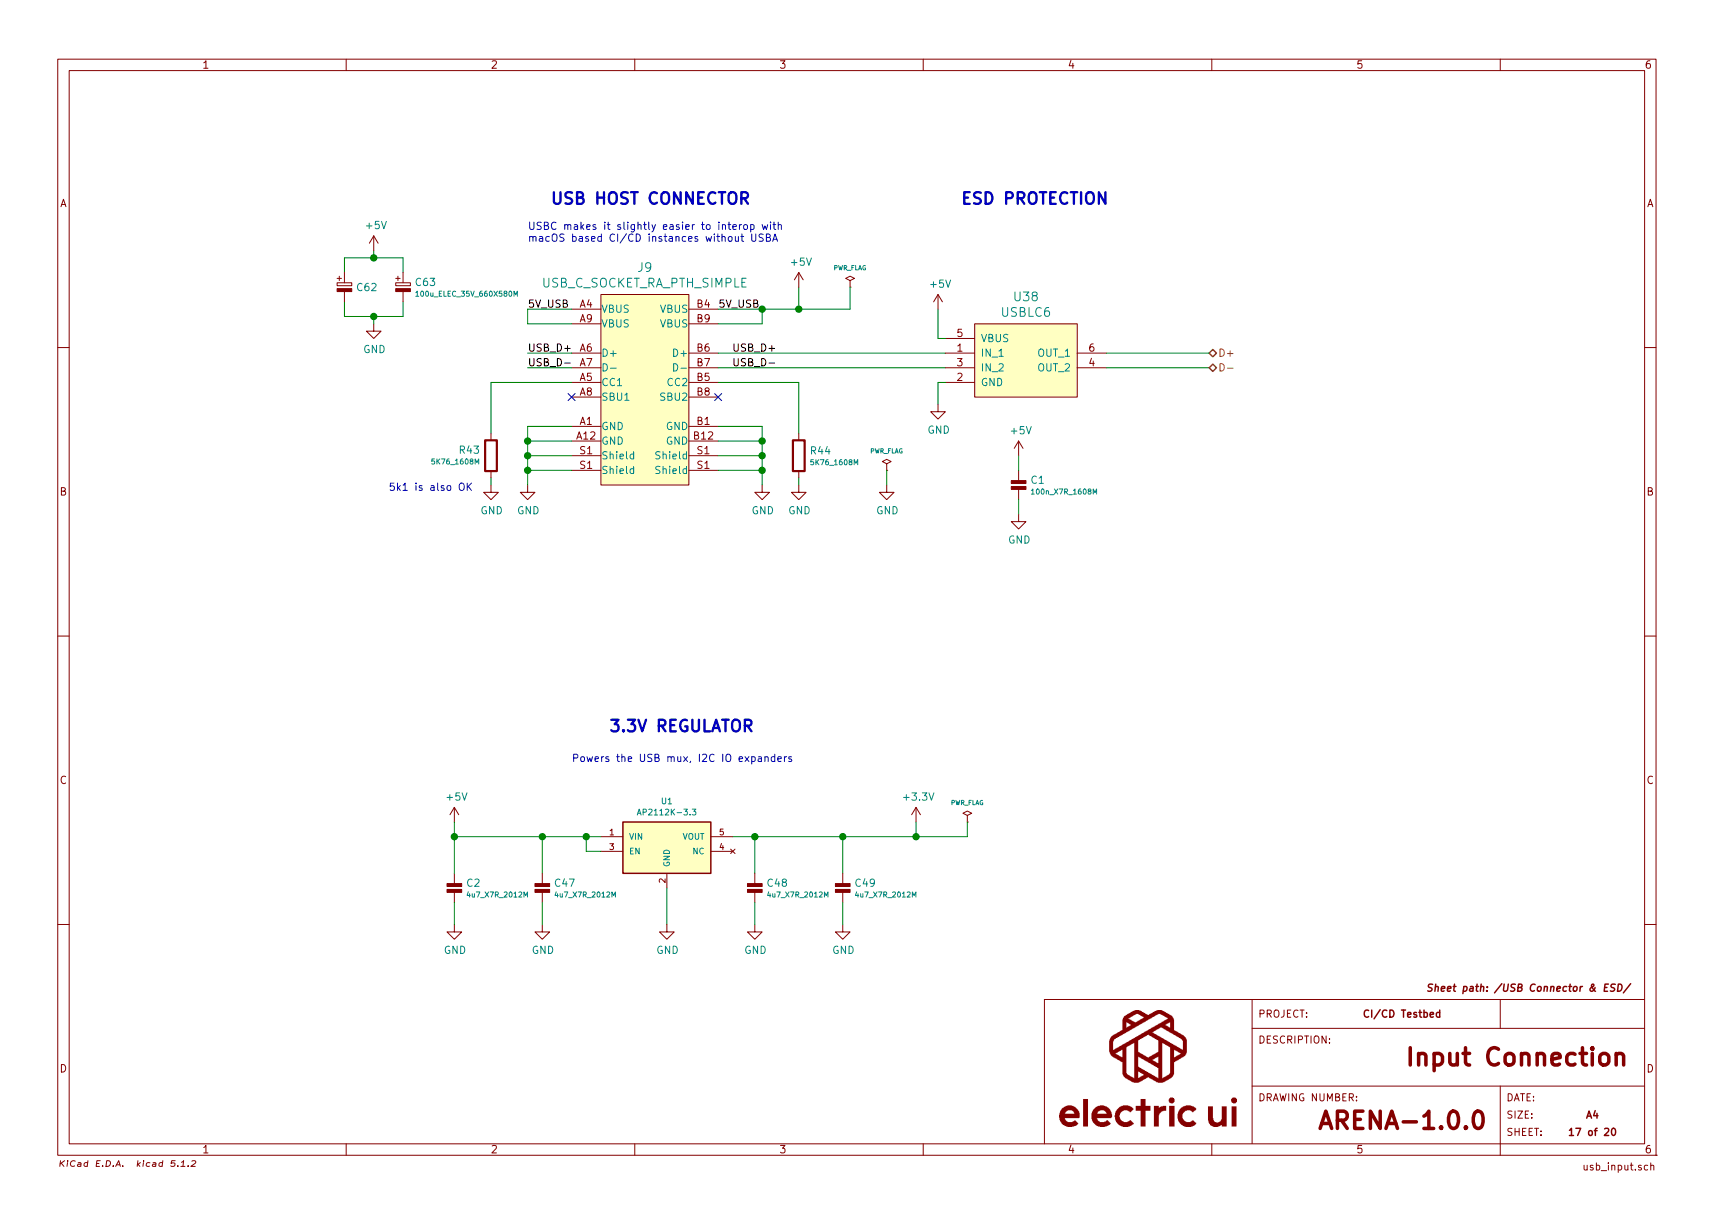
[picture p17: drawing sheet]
EESchema Schematic File Version 4
LIBS:hardware-cache
EELAYER 29 0
EELAYER END
$Descr A4 11693 8268
encoding utf-8
Sheet 17 20
Title "Input Connection"
Date ""
Rev "1.0.0"
Comp ""
Comment1 "CI/CD Testbed"
Comment2 "ARENA"
Comment3 ""
Comment4 ""
$EndDescr
$Comp
L appli_usb:USB_C_SOCKET_RA_PTH_SIMPLE J?
U 1 1
P 4400 2700
AR Path="/6093699A" Ref="J?"  Part="1" 
AR Path="/608FAF92/6093699A" Ref="J9"  Part="1" 
F 0 "J9" H 4400 3587 60  0000 C CNN
F 1 "USB_C_SOCKET_RA_PTH_SIMPLE" H 4400 3481 60  0000 C CNN
F 2 "Applidyne_USB:USB_C_PTH_GCT_USB4085" H 4400 1900 60  0001 C CNN
F 3 "https://gct.co/connector/digi-key/usb4085" H 4400 1800 60  0001 C CNN
F 4 "GCT" H 4400 1600 60  0001 C CNN "manf"
F 5 "USB4085-GF-A" H 4400 1490 60  0001 C CNN "manf#"
F 6 "Digikey" H 4400 1380 60  0001 C CNN "Supplier"
F 7 "2073-USB4085-GF-ACT-ND" H 4410 1290 60  0001 C CNN "Supplier Part No"
F 8 "https://www.digikey.com/product-detail/en/gct/USB4085-GF-A/2073-USB4085-GF-ACT-ND/9859733" H 4400 1190 60  0001 C CNN "Supplier URL"
F 9 "1.40" H 4400 1080 60  0001 C CNN "Supplier Price"
F 10 "10" H 4400 960 60  0001 C CNN "Supplier Price Break"
	1    4400 2700
	1    0    0    -1  
$EndComp
$Comp
L appli_device:USBLC6 U?
U 1 1
P 7000 2450
AR Path="/609369A7" Ref="U?"  Part="1" 
AR Path="/608FAF92/609369A7" Ref="U38"  Part="1" 
F 0 "U38" H 7000 2887 60  0000 C CNN
F 1 "USBLC6" H 7000 2781 60  0000 C CNN
F 2 "Applidyne_SOT:SOT95P280X145-6L50N" H 7000 2450 60  0001 C CNN
F 3 "http://docs-asia.electrocomponents.com/webdocs/07bd/0900766b807bd47e.pdf" H 7020 2100 60  0001 C CNN
F 4 "ST" H 7000 1860 60  0001 C CNN "manf"
F 5 "USBLC6-2SC6" H 7000 1760 60  0001 C CNN "manf#"
F 6 "RS Online" H 7010 1650 60  0001 C CNN "Supplier"
F 7 " 624-7693" H 7000 1550 60  0001 C CNN "Supplier Part No"
F 8 "http://au.rs-online.com/web/p/tvs-diodes/6247693/" H 7000 1460 60  0001 C CNN "Supplier URL"
F 9 "0.59" H 7000 1350 60  0001 C CNN "Supplier Price"
F 10 "10" H 7000 1250 60  0001 C CNN "Supplier Price Break"
	1    7000 2450
	1    0    0    -1  
$EndComp
Wire Wire Line
	4900 2200 5200 2200
Wire Wire Line
	5200 2200 5200 2100
Wire Wire Line
	5200 2100 4900 2100
Wire Wire Line
	3900 2200 3600 2200
Wire Wire Line
	3600 2200 3600 2100
Wire Wire Line
	3600 2100 3900 2100
Wire Wire Line
	4900 3000 5200 3000
Wire Wire Line
	5200 3000 5200 2900
Wire Wire Line
	5200 2900 4900 2900
Wire Wire Line
	3900 3000 3600 3000
Wire Wire Line
	3600 3000 3600 2900
Wire Wire Line
	3600 2900 3900 2900
Text Label 3600 2100 0    50   ~ 0
5V_USB
Text Label 4900 2100 0    50   ~ 0
5V_USB
Wire Wire Line
	5200 3000 5200 3100
Connection ~ 5200 3000
$Comp
L appli_power:GND #PWR?
U 1 1
P 5200 3300
AR Path="/609369C6" Ref="#PWR?"  Part="1" 
AR Path="/608FAF92/609369C6" Ref="#PWR0176"  Part="1" 
F 0 "#PWR0176" H 5200 3050 50  0001 C CNN
F 1 "GND" H 5205 3127 50  0000 C CNN
F 2 "" H 5200 3300 50  0001 C CNN
F 3 "" H 5200 3300 50  0001 C CNN
	1    5200 3300
	1    0    0    -1  
$EndComp
$Comp
L appli_power:GND #PWR?
U 1 1
P 3600 3300
AR Path="/609369CC" Ref="#PWR?"  Part="1" 
AR Path="/608FAF92/609369CC" Ref="#PWR0169"  Part="1" 
F 0 "#PWR0169" H 3600 3050 50  0001 C CNN
F 1 "GND" H 3605 3127 50  0000 C CNN
F 2 "" H 3600 3300 50  0001 C CNN
F 3 "" H 3600 3300 50  0001 C CNN
	1    3600 3300
	1    0    0    -1  
$EndComp
Connection ~ 3600 3000
Wire Wire Line
	3600 3000 3600 3100
Wire Wire Line
	3900 2400 3600 2400
Wire Wire Line
	3900 2500 3600 2500
NoConn ~ 3900 2700
NoConn ~ 4900 2700
Wire Wire Line
	4900 2600 5450 2600
Wire Wire Line
	5450 2600 5450 2950
Wire Wire Line
	5450 3300 5450 3250
$Comp
L appli_power:GND #PWR?
U 1 1
P 5450 3300
AR Path="/609369DB" Ref="#PWR?"  Part="1" 
AR Path="/608FAF92/609369DB" Ref="#PWR0178"  Part="1" 
F 0 "#PWR0178" H 5450 3050 50  0001 C CNN
F 1 "GND" H 5455 3127 50  0000 C CNN
F 2 "" H 5450 3300 50  0001 C CNN
F 3 "" H 5450 3300 50  0001 C CNN
	1    5450 3300
	1    0    0    -1  
$EndComp
Wire Wire Line
	3900 2600 3350 2600
Wire Wire Line
	3350 2600 3350 2950
Wire Wire Line
	3350 3300 3350 3250
$Comp
L appli_power:GND #PWR?
U 1 1
P 3350 3300
AR Path="/609369E4" Ref="#PWR?"  Part="1" 
AR Path="/608FAF92/609369E4" Ref="#PWR0168"  Part="1" 
F 0 "#PWR0168" H 3350 3050 50  0001 C CNN
F 1 "GND" H 3355 3127 50  0000 C CNN
F 2 "" H 3350 3300 50  0001 C CNN
F 3 "" H 3350 3300 50  0001 C CNN
	1    3350 3300
	1    0    0    -1  
$EndComp
Text Label 3600 2400 0    50   ~ 0
USB_D+
Text Label 3600 2500 0    50   ~ 0
USB_D-
Wire Wire Line
	6450 2300 6400 2300
$Comp
L appli_resistor:5K76_1608M R?
U 1 1
P 5450 2950
AR Path="/609369F6" Ref="R?"  Part="1" 
AR Path="/608FAF92/609369F6" Ref="R44"  Part="1" 
F 0 "R44" H 5523 2835 50  0000 L CNN
F 1 "5K76_1608M" H 5523 2755 35  0000 L CNN
F 2 "Applidyne_Resistor:RESC1608X50N" V 5560 2800 20  0001 C CNN
F 3 "http://www.farnell.com/datasheets/1911175.pdf" V 5585 2800 20  0001 C CNN
F 4 "PANASONIC" V 5635 2800 20  0001 C CNN "manf"
F 5 "ERJ3EKF5761V" V 5660 2800 20  0001 C CNN "manf#"
F 6 "Element14" V 5685 2800 20  0001 C CNN "Supplier"
F 7 "2059385" V 5710 2800 20  0001 C CNN "Supplier Part No"
F 8 "http://au.element14.com/panasonic-electronic-components/erj3ekf5761v/res-thick-film-5k76-1-0-1w-0603/dp/2059385?CMP=GRHB-OCTOPART" V 5735 2800 20  0001 C CNN "Supplier URL"
F 9 "0.014" V 5760 2800 20  0001 C CNN "Supplier Price"
F 10 "50" V 5785 2800 20  0001 C CNN "Supplier Price Break"
	1    5450 2950
	1    0    0    -1  
$EndComp
$Comp
L appli_resistor:5K76_1608M R?
U 1 1
P 3350 3250
AR Path="/60936A03" Ref="R?"  Part="1" 
AR Path="/608FAF92/60936A03" Ref="R43"  Part="1" 
F 0 "R43" H 3278 3065 50  0000 R CNN
F 1 "5K76_1608M" H 3278 3145 35  0000 R CNN
F 2 "Applidyne_Resistor:RESC1608X50N" V 3460 3100 20  0001 C CNN
F 3 "http://www.farnell.com/datasheets/1911175.pdf" V 3485 3100 20  0001 C CNN
F 4 "PANASONIC" V 3535 3100 20  0001 C CNN "manf"
F 5 "ERJ3EKF5761V" V 3560 3100 20  0001 C CNN "manf#"
F 6 "Element14" V 3585 3100 20  0001 C CNN "Supplier"
F 7 "2059385" V 3610 3100 20  0001 C CNN "Supplier Part No"
F 8 "http://au.element14.com/panasonic-electronic-components/erj3ekf5761v/res-thick-film-5k76-1-0-1w-0603/dp/2059385?CMP=GRHB-OCTOPART" V 3635 3100 20  0001 C CNN "Supplier URL"
F 9 "0.014" V 3660 3100 20  0001 C CNN "Supplier Price"
F 10 "50" V 3685 3100 20  0001 C CNN "Supplier Price Break"
	1    3350 3250
	1    0    0    1   
$EndComp
Wire Wire Line
	3900 3100 3600 3100
Connection ~ 3600 3100
Wire Wire Line
	3600 3100 3600 3200
Wire Wire Line
	3900 3200 3600 3200
Connection ~ 3600 3200
Wire Wire Line
	3600 3200 3600 3300
Wire Wire Line
	4900 3200 5200 3200
Connection ~ 5200 3200
Wire Wire Line
	5200 3200 5200 3300
Wire Wire Line
	4900 3100 5200 3100
Connection ~ 5200 3100
Wire Wire Line
	5200 3100 5200 3200
Text Notes 2650 3350 0    50   ~ 0
5k1 is also OK
Text Label 5300 2500 2    50   ~ 0
USB_D-
Text Label 5300 2400 2    50   ~ 0
USB_D+
Wire Wire Line
	6400 2100 6400 2300
$Comp
L appli_power:GND #PWR?
U 1 1
P 6400 2750
AR Path="/609369BB" Ref="#PWR?"  Part="1" 
AR Path="/608FAF92/609369BB" Ref="#PWR0181"  Part="1" 
F 0 "#PWR0181" H 6400 2500 50  0001 C CNN
F 1 "GND" H 6405 2577 50  0000 C CNN
F 2 "" H 6400 2750 50  0001 C CNN
F 3 "" H 6400 2750 50  0001 C CNN
	1    6400 2750
	1    0    0    -1  
$EndComp
Wire Wire Line
	6450 2600 6400 2600
Wire Wire Line
	6400 2600 6400 2750
Wire Wire Line
	5200 2100 5450 2100
Wire Wire Line
	5450 2100 5450 1950
Connection ~ 5200 2100
$Comp
L appli_power:PWR_FLAG #FLG02
U 1 1
P 5800 1950
F 0 "#FLG02" H 5800 2000 30  0001 C CNN
F 1 "PWR_FLAG" H 5800 2083 30  0000 C CNN
F 2 "" H 5800 1950 60  0000 C CNN
F 3 "" H 5800 1950 60  0000 C CNN
	1    5800 1950
	1    0    0    -1  
$EndComp
$Comp
L appli_power:+5V #PWR0177
U 1 1
P 5450 1950
F 0 "#PWR0177" H 5450 1800 50  0001 C CNN
F 1 "+5V" H 5465 2123 50  0000 C CNN
F 2 "" H 5450 1950 60  0000 C CNN
F 3 "" H 5450 1950 60  0000 C CNN
	1    5450 1950
	1    0    0    -1  
$EndComp
Wire Wire Line
	5450 2100 5800 2100
Wire Wire Line
	5800 2100 5800 1950
Connection ~ 5450 2100
Text Notes 3750 1400 0    79   ~ 16
USB HOST CONNECTOR
Text Notes 6550 1400 0    79   ~ 16
ESD PROTECTION
$Comp
L appli_power:+5V #PWR0180
U 1 1
P 6400 2100
F 0 "#PWR0180" H 6400 1950 50  0001 C CNN
F 1 "+5V" H 6415 2273 50  0000 C CNN
F 2 "" H 6400 2100 60  0000 C CNN
F 3 "" H 6400 2100 60  0000 C CNN
	1    6400 2100
	1    0    0    -1  
$EndComp
$Comp
L appli_power:+5V #PWR0170
U 1 1
P 3100 5600
F 0 "#PWR0170" H 3100 5450 50  0001 C CNN
F 1 "+5V" H 3115 5773 50  0000 C CNN
F 2 "" H 3100 5600 60  0000 C CNN
F 3 "" H 3100 5600 60  0000 C CNN
	1    3100 5600
	1    0    0    -1  
$EndComp
$Comp
L appli_power:+3.3V #PWR0173
U 1 1
P 6250 5600
F 0 "#PWR0173" H 6250 5450 50  0001 C CNN
F 1 "+3.3V" H 6265 5773 50  0000 C CNN
F 2 "" H 6250 5600 50  0001 C CNN
F 3 "" H 6250 5600 50  0001 C CNN
	1    6250 5600
	1    0    0    -1  
$EndComp
$Comp
L appli_power:PWR_FLAG #FLG01
U 1 1
P 6600 5600
F 0 "#FLG01" H 6600 5650 30  0001 C CNN
F 1 "PWR_FLAG" H 6600 5733 30  0000 C CNN
F 2 "" H 6600 5600 60  0000 C CNN
F 3 "" H 6600 5600 60  0000 C CNN
	1    6600 5600
	1    0    0    -1  
$EndComp
Text Notes 3600 1650 0    50   ~ 0
USBC makes it slightly easier to interop with\nmacOS based CI/CD instances without USBA
Wire Wire Line
	2350 1850 2350 1750
Wire Wire Line
	2350 1750 2550 1750
Wire Wire Line
	2750 1750 2750 1850
Wire Wire Line
	2750 2050 2750 2150
Wire Wire Line
	2750 2150 2550 2150
Wire Wire Line
	2350 2150 2350 2050
$Comp
L appli_power:GND #PWR0222
U 1 1
P 2550 2200
F 0 "#PWR0222" H 2550 1950 50  0001 C CNN
F 1 "GND" H 2555 2027 50  0000 C CNN
F 2 "" H 2550 2200 50  0001 C CNN
F 3 "" H 2550 2200 50  0001 C CNN
	1    2550 2200
	1    0    0    -1  
$EndComp
Wire Wire Line
	2550 2200 2550 2150
Connection ~ 2550 2150
Wire Wire Line
	2550 2150 2350 2150
Wire Wire Line
	2550 1750 2550 1700
Connection ~ 2550 1750
Wire Wire Line
	2550 1750 2750 1750
$Comp
L appli_power:+5V #PWR0223
U 1 1
P 2550 1700
F 0 "#PWR0223" H 2550 1550 50  0001 C CNN
F 1 "+5V" H 2565 1873 50  0000 C CNN
F 2 "" H 2550 1700 60  0000 C CNN
F 3 "" H 2550 1700 60  0000 C CNN
	1    2550 1700
	1    0    0    -1  
$EndComp
Wire Wire Line
	7550 2400 8250 2400
Wire Wire Line
	7550 2500 8250 2500
Text HLabel 8250 2500 2    50   BiDi ~ 0
D-
Text HLabel 8250 2400 2    50   BiDi ~ 0
D+
$Comp
L appli_capacitor:100n_X7R_1608M C1
U 1 1
P 6950 3200
F 0 "C1" H 7028 3135 50  0000 L CNN
F 1 "100n_X7R_1608M" H 7028 3055 35  0000 L CNN
F 2 "Applidyne_Capacitor:CAPC1608X90N" V 7065 3100 20  0001 C CNN
F 3 "http://www.farnell.com/datasheets/1732728.pdf" V 7090 3100 20  0001 C CNN
F 4 "KEMET" V 7140 3100 20  0001 C CNN "manf"
F 5 "C0603C104K5RACAUTO" V 7165 3100 20  0001 C CNN "manf#"
F 6 "Element14" V 7190 3100 20  0001 C CNN "Supplier"
F 7 "2070398" V 7215 3100 20  0001 C CNN "Supplier Part No"
F 8 "http://au.element14.com/kemet/c0603c104k5racauto/cap-mlcc-x7r-100nf-50v-0603/dp/2070398" V 7240 3100 20  0001 C CNN "Supplier URL"
F 9 "0.011" V 7265 3100 20  0001 C CNN "Supplier Price"
F 10 "1" V 7290 3100 20  0001 C CNN "Supplier Price Break"
	1    6950 3200
	1    0    0    -1  
$EndComp
$Comp
L appli_power:+5V #PWR0171
U 1 1
P 6950 3100
F 0 "#PWR0171" H 6950 2950 50  0001 C CNN
F 1 "+5V" H 6965 3273 50  0000 C CNN
F 2 "" H 6950 3100 60  0000 C CNN
F 3 "" H 6950 3100 60  0000 C CNN
	1    6950 3100
	1    0    0    -1  
$EndComp
$Comp
L appli_power:GND #PWR?
U 1 1
P 6950 3500
AR Path="/5F0E20B1" Ref="#PWR?"  Part="1" 
AR Path="/608FAF92/5F0E20B1" Ref="#PWR0172"  Part="1" 
F 0 "#PWR0172" H 6950 3250 50  0001 C CNN
F 1 "GND" H 6955 3327 50  0000 C CNN
F 2 "" H 6950 3500 50  0001 C CNN
F 3 "" H 6950 3500 50  0001 C CNN
	1    6950 3500
	1    0    0    -1  
$EndComp
Wire Wire Line
	6950 3500 6950 3400
Wire Wire Line
	6950 3200 6950 3100
Wire Wire Line
	4900 2500 6450 2500
Wire Wire Line
	4900 2400 6450 2400
Wire Wire Line
	6600 5600 6600 5700
Wire Wire Line
	6600 5700 6250 5700
Wire Wire Line
	6250 5700 6250 5600
$Comp
L appli_power:PWR_FLAG #FLG03
U 1 1
P 6050 3200
F 0 "#FLG03" H 6050 3250 30  0001 C CNN
F 1 "PWR_FLAG" H 6050 3333 30  0000 C CNN
F 2 "" H 6050 3200 60  0000 C CNN
F 3 "" H 6050 3200 60  0000 C CNN
	1    6050 3200
	1    0    0    -1  
$EndComp
$Comp
L appli_power:GND #PWR0175
U 1 1
P 6050 3300
F 0 "#PWR0175" H 6050 3050 50  0001 C CNN
F 1 "GND" H 6055 3127 50  0000 C CNN
F 2 "" H 6050 3300 50  0001 C CNN
F 3 "" H 6050 3300 50  0001 C CNN
	1    6050 3300
	1    0    0    -1  
$EndComp
Wire Wire Line
	6050 3300 6050 3200
Wire Wire Line
	3100 5600 3100 5700
Text Notes 4150 5000 0    79   ~ 16
3.3V REGULATOR
$Comp
L appli_regulator:AP2112K-3.3 U1
U 1 1
P 4550 5750
F 0 "U1" H 4550 6044 40  0000 C CNN
F 1 "AP2112K-3.3" H 4550 5968 40  0000 C CNN
F 2 "Applidyne_SOT:SOT95P280X145-5L30N" H 4250 5950 35  0001 L CIN
F 3 "https://au.mouser.com/datasheet/2/115/AP2112-271550.pdf" H 4550 4600 60  0001 C CNN
F 4 "DIODES INCORPORATED" H 4550 5100 60  0001 C CNN "manf"
F 5 "AP2112K-3.3TRG1" H 4550 5000 60  0001 C CNN "manf#"
F 6 "Mouser" H 4550 4900 60  0001 C CNN "Supplier"
F 7 "621-AP2112K-3.3TRG1" H 4550 4800 60  0001 C CNN "Supplier Part No"
F 8 "https://au.mouser.com/ProductDetail/Diodes-Incorporated/AP2112K-33TRG1" H 4550 4700 60  0001 C CNN "Supplier URL"
F 9 "0.207" H 4550 4500 60  0001 C CNN "Supplier Price"
F 10 "100" H 4550 4400 60  0001 C CNN "Supplier Price Break"
	1    4550 5750
	1    0    0    -1  
$EndComp
Wire Wire Line
	4100 5800 4000 5800
Wire Wire Line
	4000 5800 4000 5700
Wire Wire Line
	4000 5700 4100 5700
Wire Wire Line
	3100 5700 3700 5700
Connection ~ 4000 5700
Wire Wire Line
	5000 5700 5150 5700
Connection ~ 6250 5700
Wire Wire Line
	4550 6050 4550 6300
$Comp
L appli_power:GND #PWR05
U 1 1
P 4550 6300
F 0 "#PWR05" H 4550 6050 50  0001 C CNN
F 1 "GND" H 4555 6127 50  0000 C CNN
F 2 "" H 4550 6300 50  0001 C CNN
F 3 "" H 4550 6300 50  0001 C CNN
	1    4550 6300
	1    0    0    -1  
$EndComp
$Comp
L appli_capacitor:4u7_X7R_2012M C?
U 1 1
P 5150 5950
AR Path="/5EC0D2F7/5EDD3872" Ref="C?"  Part="1" 
AR Path="/5EC61D1E/5EDD3872" Ref="C?"  Part="1" 
AR Path="/5EC628D0/5EDD3872" Ref="C?"  Part="1" 
AR Path="/5EC628D8/5EDD3872" Ref="C?"  Part="1" 
AR Path="/5EC64E5C/5EDD3872" Ref="C?"  Part="1" 
AR Path="/5EC64E64/5EDD3872" Ref="C?"  Part="1" 
AR Path="/5EC64E6C/5EDD3872" Ref="C?"  Part="1" 
AR Path="/5EC64E74/5EDD3872" Ref="C?"  Part="1" 
AR Path="/5EF5AF13/5EDD3872" Ref="C?"  Part="1" 
AR Path="/5EF5EABD/5EDD3872" Ref="C?"  Part="1" 
AR Path="/5EF626C9/5EDD3872" Ref="C?"  Part="1" 
AR Path="/5EF662C0/5EDD3872" Ref="C?"  Part="1" 
AR Path="/5EF69F20/5EDD3872" Ref="C?"  Part="1" 
AR Path="/5EF6DACA/5EDD3872" Ref="C?"  Part="1" 
AR Path="/5EF71689/5EDD3872" Ref="C?"  Part="1" 
AR Path="/608FAF92/5EDD3872" Ref="C48"  Part="1" 
F 0 "C48" H 5228 5885 50  0000 L CNN
F 1 "4u7_X7R_2012M" H 5228 5805 35  0000 L CNN
F 2 "Applidyne_Capacitor:CAPC2012X110N" V 5265 5850 20  0001 C CNN
F 3 "http://www.farnell.com/datasheets/1870456.pdf" V 5290 5850 20  0001 C CNN
F 4 "MULTICOMP" V 5340 5850 20  0001 C CNN "manf"
F 5 "MC0805B475K160CT" V 5365 5850 20  0001 C CNN "manf#"
F 6 "Element14" V 5390 5850 20  0001 C CNN "Supplier"
F 7 "2320854" V 5415 5850 20  0001 C CNN "Supplier Part No"
F 8 "http://au.element14.com/multicomp/mc0805b475k160ct/cap-mlcc-x7r-4-7uf-16v-0805/dp/2320854" V 5440 5850 20  0001 C CNN "Supplier URL"
F 9 "0.252" V 5465 5850 20  0001 C CNN "Supplier Price"
F 10 "10" V 5490 5850 20  0001 C CNN "Supplier Price Break"
	1    5150 5950
	1    0    0    -1  
$EndComp
$Comp
L appli_capacitor:4u7_X7R_2012M C?
U 1 1
P 5750 5950
AR Path="/5EC0D2F7/5EDD4B56" Ref="C?"  Part="1" 
AR Path="/5EC61D1E/5EDD4B56" Ref="C?"  Part="1" 
AR Path="/5EC628D0/5EDD4B56" Ref="C?"  Part="1" 
AR Path="/5EC628D8/5EDD4B56" Ref="C?"  Part="1" 
AR Path="/5EC64E5C/5EDD4B56" Ref="C?"  Part="1" 
AR Path="/5EC64E64/5EDD4B56" Ref="C?"  Part="1" 
AR Path="/5EC64E6C/5EDD4B56" Ref="C?"  Part="1" 
AR Path="/5EC64E74/5EDD4B56" Ref="C?"  Part="1" 
AR Path="/5EF5AF13/5EDD4B56" Ref="C?"  Part="1" 
AR Path="/5EF5EABD/5EDD4B56" Ref="C?"  Part="1" 
AR Path="/5EF626C9/5EDD4B56" Ref="C?"  Part="1" 
AR Path="/5EF662C0/5EDD4B56" Ref="C?"  Part="1" 
AR Path="/5EF69F20/5EDD4B56" Ref="C?"  Part="1" 
AR Path="/5EF6DACA/5EDD4B56" Ref="C?"  Part="1" 
AR Path="/5EF71689/5EDD4B56" Ref="C?"  Part="1" 
AR Path="/608FAF92/5EDD4B56" Ref="C49"  Part="1" 
F 0 "C49" H 5828 5885 50  0000 L CNN
F 1 "4u7_X7R_2012M" H 5828 5805 35  0000 L CNN
F 2 "Applidyne_Capacitor:CAPC2012X110N" V 5865 5850 20  0001 C CNN
F 3 "http://www.farnell.com/datasheets/1870456.pdf" V 5890 5850 20  0001 C CNN
F 4 "MULTICOMP" V 5940 5850 20  0001 C CNN "manf"
F 5 "MC0805B475K160CT" V 5965 5850 20  0001 C CNN "manf#"
F 6 "Element14" V 5990 5850 20  0001 C CNN "Supplier"
F 7 "2320854" V 6015 5850 20  0001 C CNN "Supplier Part No"
F 8 "http://au.element14.com/multicomp/mc0805b475k160ct/cap-mlcc-x7r-4-7uf-16v-0805/dp/2320854" V 6040 5850 20  0001 C CNN "Supplier URL"
F 9 "0.252" V 6065 5850 20  0001 C CNN "Supplier Price"
F 10 "10" V 6090 5850 20  0001 C CNN "Supplier Price Break"
	1    5750 5950
	1    0    0    -1  
$EndComp
$Comp
L appli_capacitor:4u7_X7R_2012M C?
U 1 1
P 3100 5950
AR Path="/5EC0D2F7/5EDD635B" Ref="C?"  Part="1" 
AR Path="/5EC61D1E/5EDD635B" Ref="C?"  Part="1" 
AR Path="/5EC628D0/5EDD635B" Ref="C?"  Part="1" 
AR Path="/5EC628D8/5EDD635B" Ref="C?"  Part="1" 
AR Path="/5EC64E5C/5EDD635B" Ref="C?"  Part="1" 
AR Path="/5EC64E64/5EDD635B" Ref="C?"  Part="1" 
AR Path="/5EC64E6C/5EDD635B" Ref="C?"  Part="1" 
AR Path="/5EC64E74/5EDD635B" Ref="C?"  Part="1" 
AR Path="/5EF5AF13/5EDD635B" Ref="C?"  Part="1" 
AR Path="/5EF5EABD/5EDD635B" Ref="C?"  Part="1" 
AR Path="/5EF626C9/5EDD635B" Ref="C?"  Part="1" 
AR Path="/5EF662C0/5EDD635B" Ref="C?"  Part="1" 
AR Path="/5EF69F20/5EDD635B" Ref="C?"  Part="1" 
AR Path="/5EF6DACA/5EDD635B" Ref="C?"  Part="1" 
AR Path="/5EF71689/5EDD635B" Ref="C?"  Part="1" 
AR Path="/608FAF92/5EDD635B" Ref="C2"  Part="1" 
F 0 "C2" H 3178 5885 50  0000 L CNN
F 1 "4u7_X7R_2012M" H 3178 5805 35  0000 L CNN
F 2 "Applidyne_Capacitor:CAPC2012X110N" V 3215 5850 20  0001 C CNN
F 3 "http://www.farnell.com/datasheets/1870456.pdf" V 3240 5850 20  0001 C CNN
F 4 "MULTICOMP" V 3290 5850 20  0001 C CNN "manf"
F 5 "MC0805B475K160CT" V 3315 5850 20  0001 C CNN "manf#"
F 6 "Element14" V 3340 5850 20  0001 C CNN "Supplier"
F 7 "2320854" V 3365 5850 20  0001 C CNN "Supplier Part No"
F 8 "http://au.element14.com/multicomp/mc0805b475k160ct/cap-mlcc-x7r-4-7uf-16v-0805/dp/2320854" V 3390 5850 20  0001 C CNN "Supplier URL"
F 9 "0.252" V 3415 5850 20  0001 C CNN "Supplier Price"
F 10 "10" V 3440 5850 20  0001 C CNN "Supplier Price Break"
	1    3100 5950
	1    0    0    -1  
$EndComp
$Comp
L appli_capacitor:4u7_X7R_2012M C?
U 1 1
P 3700 5950
AR Path="/5EC0D2F7/5EDD6368" Ref="C?"  Part="1" 
AR Path="/5EC61D1E/5EDD6368" Ref="C?"  Part="1" 
AR Path="/5EC628D0/5EDD6368" Ref="C?"  Part="1" 
AR Path="/5EC628D8/5EDD6368" Ref="C?"  Part="1" 
AR Path="/5EC64E5C/5EDD6368" Ref="C?"  Part="1" 
AR Path="/5EC64E64/5EDD6368" Ref="C?"  Part="1" 
AR Path="/5EC64E6C/5EDD6368" Ref="C?"  Part="1" 
AR Path="/5EC64E74/5EDD6368" Ref="C?"  Part="1" 
AR Path="/5EF5AF13/5EDD6368" Ref="C?"  Part="1" 
AR Path="/5EF5EABD/5EDD6368" Ref="C?"  Part="1" 
AR Path="/5EF626C9/5EDD6368" Ref="C?"  Part="1" 
AR Path="/5EF662C0/5EDD6368" Ref="C?"  Part="1" 
AR Path="/5EF69F20/5EDD6368" Ref="C?"  Part="1" 
AR Path="/5EF6DACA/5EDD6368" Ref="C?"  Part="1" 
AR Path="/5EF71689/5EDD6368" Ref="C?"  Part="1" 
AR Path="/608FAF92/5EDD6368" Ref="C47"  Part="1" 
F 0 "C47" H 3778 5885 50  0000 L CNN
F 1 "4u7_X7R_2012M" H 3778 5805 35  0000 L CNN
F 2 "Applidyne_Capacitor:CAPC2012X110N" V 3815 5850 20  0001 C CNN
F 3 "http://www.farnell.com/datasheets/1870456.pdf" V 3840 5850 20  0001 C CNN
F 4 "MULTICOMP" V 3890 5850 20  0001 C CNN "manf"
F 5 "MC0805B475K160CT" V 3915 5850 20  0001 C CNN "manf#"
F 6 "Element14" V 3940 5850 20  0001 C CNN "Supplier"
F 7 "2320854" V 3965 5850 20  0001 C CNN "Supplier Part No"
F 8 "http://au.element14.com/multicomp/mc0805b475k160ct/cap-mlcc-x7r-4-7uf-16v-0805/dp/2320854" V 3990 5850 20  0001 C CNN "Supplier URL"
F 9 "0.252" V 4015 5850 20  0001 C CNN "Supplier Price"
F 10 "10" V 4040 5850 20  0001 C CNN "Supplier Price Break"
	1    3700 5950
	1    0    0    -1  
$EndComp
$Comp
L appli_power:GND #PWR02
U 1 1
P 3700 6300
F 0 "#PWR02" H 3700 6050 50  0001 C CNN
F 1 "GND" H 3705 6127 50  0000 C CNN
F 2 "" H 3700 6300 50  0001 C CNN
F 3 "" H 3700 6300 50  0001 C CNN
	1    3700 6300
	1    0    0    -1  
$EndComp
$Comp
L appli_power:GND #PWR01
U 1 1
P 3100 6300
F 0 "#PWR01" H 3100 6050 50  0001 C CNN
F 1 "GND" H 3105 6127 50  0000 C CNN
F 2 "" H 3100 6300 50  0001 C CNN
F 3 "" H 3100 6300 50  0001 C CNN
	1    3100 6300
	1    0    0    -1  
$EndComp
$Comp
L appli_power:GND #PWR08
U 1 1
P 5150 6300
F 0 "#PWR08" H 5150 6050 50  0001 C CNN
F 1 "GND" H 5155 6127 50  0000 C CNN
F 2 "" H 5150 6300 50  0001 C CNN
F 3 "" H 5150 6300 50  0001 C CNN
	1    5150 6300
	1    0    0    -1  
$EndComp
$Comp
L appli_power:GND #PWR0174
U 1 1
P 5750 6300
F 0 "#PWR0174" H 5750 6050 50  0001 C CNN
F 1 "GND" H 5755 6127 50  0000 C CNN
F 2 "" H 5750 6300 50  0001 C CNN
F 3 "" H 5750 6300 50  0001 C CNN
	1    5750 6300
	1    0    0    -1  
$EndComp
Wire Wire Line
	5750 6300 5750 6150
Wire Wire Line
	5150 6150 5150 6300
Wire Wire Line
	3700 6300 3700 6150
Wire Wire Line
	3100 6150 3100 6300
Wire Wire Line
	3100 5950 3100 5700
Connection ~ 3100 5700
Wire Wire Line
	3700 5950 3700 5700
Connection ~ 3700 5700
Wire Wire Line
	3700 5700 4000 5700
Wire Wire Line
	5150 5950 5150 5700
Connection ~ 5150 5700
Wire Wire Line
	5150 5700 5750 5700
Wire Wire Line
	5750 5950 5750 5700
Connection ~ 5750 5700
Wire Wire Line
	5750 5700 6250 5700
Text Notes 3900 5200 0    50   ~ 0
Powers the USB mux, I2C IO expanders
$Comp
L appli_capacitor:100u_ELEC_35V_660X580M C63
U 1 1
P 2750 1850
F 0 "C63" H 2828 1785 50  0000 L CNN
F 1 "100u_ELEC_35V_660X580M" H 2828 1705 35  0000 L CNN
F 2 "Applidyne_Capacitor:CAPAE660X580DD180L260N" V 2865 1750 20  0001 C CNN
F 3 "http://www.farnell.com/datasheets/1790597.pdf" V 2890 1750 20  0001 C CNN
F 4 "PANASONIC" V 2940 1750 20  0001 C CNN "manf"
F 5 "EEEFT1V101AP" V 2965 1750 20  0001 C CNN "manf#"
F 6 "Element14" V 2990 1750 20  0001 C CNN "Supplier"
F 7 "1868417" V 3015 1750 20  0001 C CNN "Supplier Part No"
F 8 "http://au.element14.com/panasonic-electronic-components/eeeft1v101ap/cap-alu-elec-100uf-35v-smd/dp/1868417" V 3040 1750 20  0001 C CNN "Supplier URL"
F 9 "1.02" V 3065 1750 20  0001 C CNN "Supplier Price"
F 10 "1" V 3090 1750 20  0001 C CNN "Supplier Price Break"
	1    2750 1850
	1    0    0    -1  
$EndComp
$Comp
L appli_capacitor:100u_ELEC_35V_660X580M C62
U 1 1
P 2350 1850
F 0 "C62" H 2428 1750 50  0000 L CNN
F 1 "100u_ELEC_35V_660X580M" H 2428 1705 35  0001 L CNN
F 2 "Applidyne_Capacitor:CAPAE660X580DD180L260N" V 2465 1750 20  0001 C CNN
F 3 "http://www.farnell.com/datasheets/1790597.pdf" V 2490 1750 20  0001 C CNN
F 4 "PANASONIC" V 2540 1750 20  0001 C CNN "manf"
F 5 "EEEFT1V101AP" V 2565 1750 20  0001 C CNN "manf#"
F 6 "Element14" V 2590 1750 20  0001 C CNN "Supplier"
F 7 "1868417" V 2615 1750 20  0001 C CNN "Supplier Part No"
F 8 "http://au.element14.com/panasonic-electronic-components/eeeft1v101ap/cap-alu-elec-100uf-35v-smd/dp/1868417" V 2640 1750 20  0001 C CNN "Supplier URL"
F 9 "1.02" V 2665 1750 20  0001 C CNN "Supplier Price"
F 10 "1" V 2690 1750 20  0001 C CNN "Supplier Price Break"
	1    2350 1850
	1    0    0    -1  
$EndComp
$EndSCHEMATC
